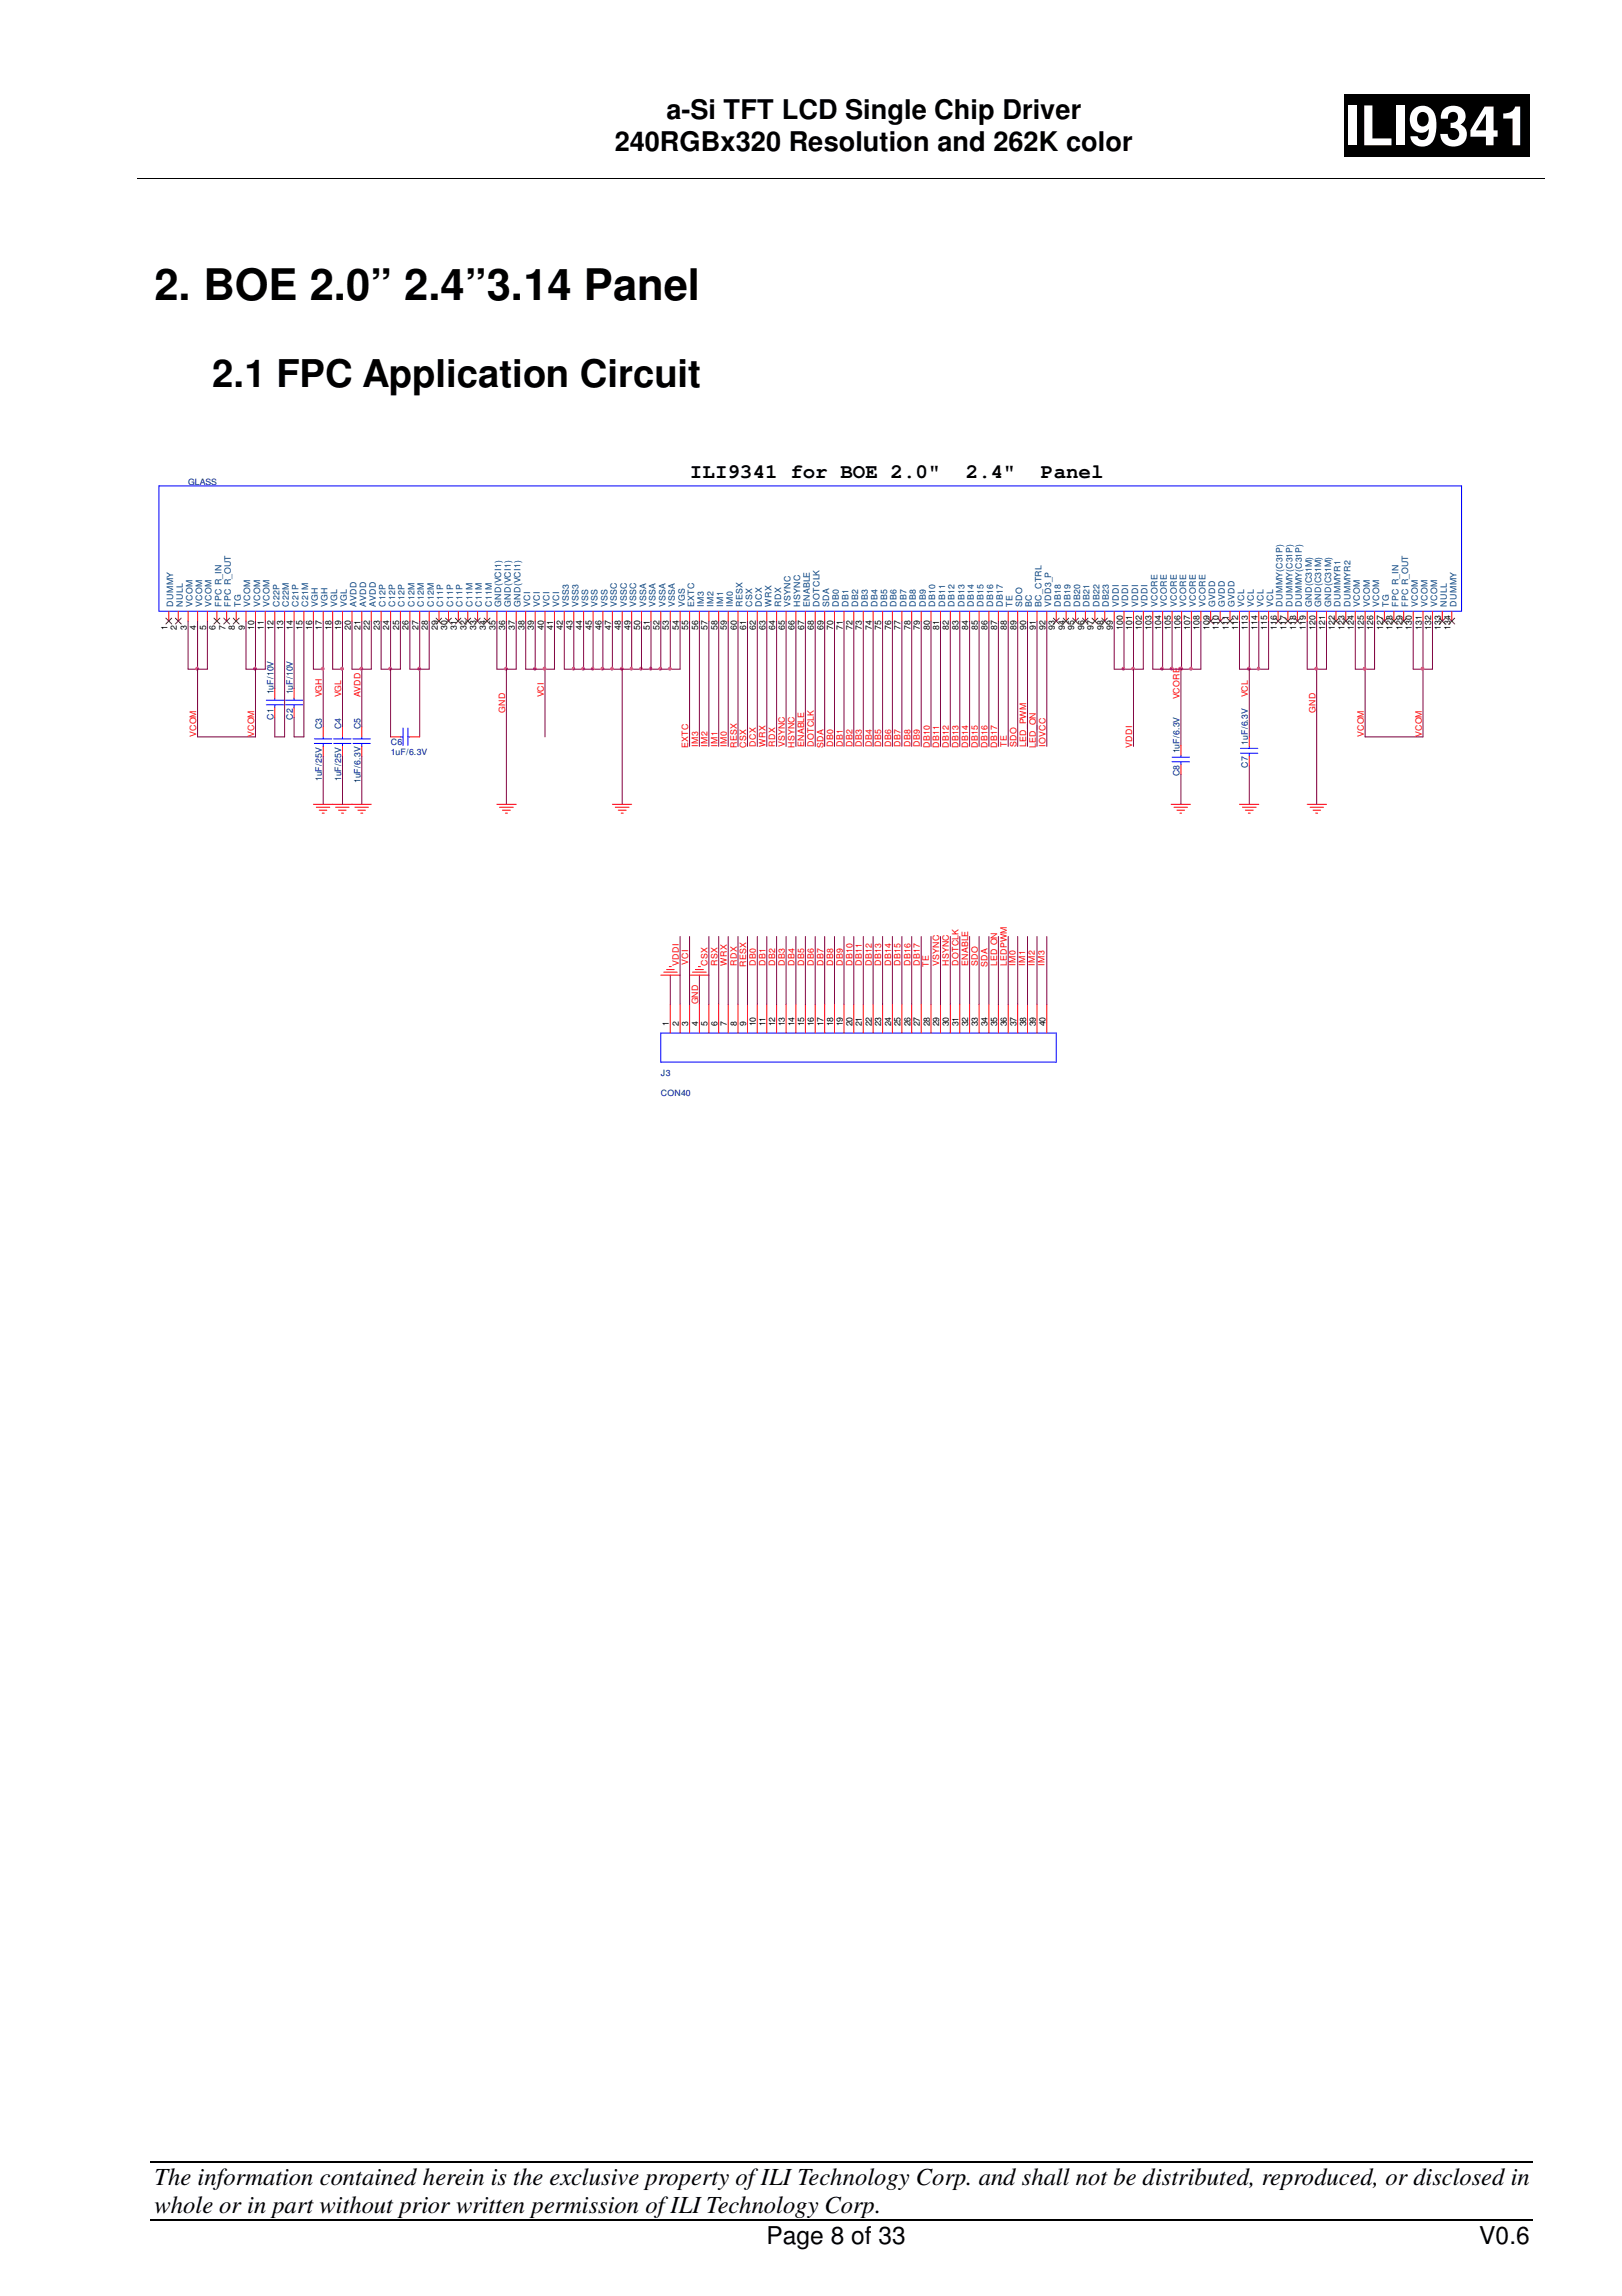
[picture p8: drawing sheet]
<svg xmlns="http://www.w3.org/2000/svg" width="210mm" height="297mm" viewBox="0 0 210 297" stroke-linecap="round" stroke-linejoin="round" font-family="sans-serif">
<defs><g id="words">
<text font-size="7.1" fill="#fff" x="174" y="18.8">ILI9341</text>
<text font-size="5.6" x="20" y="38.8">2. BOE 2.0” 2.4”3.14 Panel</text>
<text font-size="5" x="27.5" y="50">2.1 FPC Application Circuit</text>
<g font-size="3.5">
<text x="86.2" y="15.5">a-Si TFT LCD Single Chip Driver</text>
<text x="79.5" y="19.5">240RGBx320 Resolution and 262K color</text>
</g>
<g font-size="3.2">
<text x="20" y="282.7">The information contained herein is the exclusive property of ILI Technology Corp. and shall not be distributed, reproduced, or disclosed in</text>
<text x="20" y="286.3">whole or in part without prior written permission of ILI Technology Corp.</text>
<text x="99.2" y="290.3">Page 8 of 33</text>
<text x="191.4" y="290.3">V0.6</text>
</g>
<g font-size="2.6">
<text x="89.3" y="61.8">ILI9341 for BOE 2.0&quot;</text>
<text x="125" y="61.8">2.4&quot;</text>
<text x="134.7" y="61.8">Panel</text>
</g>
<g font-size="1.1" fill="#000080">
<text x="24.3" y="62.7">GLASS</text>
<text x="35.4" y="89.8" transform="rotate(-90 35.4 89.8)">1uF/10V</text>
<text x="37.9" y="89.8" transform="rotate(-90 37.9 89.8)">1uF/10V</text>
<text x="35.4" y="93.1" transform="rotate(-90 35.4 93.1)">C1</text>
<text x="37.9" y="93.1" transform="rotate(-90 37.9 93.1)">C2</text>
<text x="41.7" y="94.4" transform="rotate(-90 41.7 94.4)">C3</text>
<text x="44.2" y="94.4" transform="rotate(-90 44.2 94.4)">C4</text>
<text x="46.7" y="94.4" transform="rotate(-90 46.7 94.4)">C5</text>
<text x="41.7" y="101.1" transform="rotate(-90 41.7 101.1)">1uF/25V</text>
<text x="44.2" y="101.1" transform="rotate(-90 44.2 101.1)">1uF/25V</text>
<text x="46.7" y="101.3" transform="rotate(-90 46.7 101.3)">1uF/6.3V</text>
<text x="50.6" y="96.4">C6</text>
<text x="50.6" y="97.7">1uF/6.3V</text>
<text x="152.7" y="100.5" transform="rotate(-90 152.7 100.5)">C8</text>
<text x="152.7" y="97.5" transform="rotate(-90 152.7 97.5)">1uF/6.3V</text>
<text x="161.5" y="99.4" transform="rotate(-90 161.5 99.4)">C7</text>
<text x="161.5" y="96.4" transform="rotate(-90 161.5 96.4)">1uF/6.3V</text>
<text x="85.5" y="139.1">J3</text>
<text x="85.5" y="141.8">CON40</text>
</g>
<g font-size="1.1">
<text x="21.7" y="81.5" transform="rotate(-90 21.7 81.5)">1</text>
<text x="22.9" y="81.5" transform="rotate(-90 22.9 81.5)">2</text>
<text x="24.2" y="81.5" transform="rotate(-90 24.2 81.5)">3</text>
<text x="25.4" y="81.5" transform="rotate(-90 25.4 81.5)">4</text>
<text x="26.7" y="81.5" transform="rotate(-90 26.7 81.5)">5</text>
<text x="27.9" y="81.5" transform="rotate(-90 27.9 81.5)">6</text>
<text x="29.2" y="81.5" transform="rotate(-90 29.2 81.5)">7</text>
<text x="30.4" y="81.5" transform="rotate(-90 30.4 81.5)">8</text>
<text x="31.7" y="81.5" transform="rotate(-90 31.7 81.5)">9</text>
<text x="32.9" y="81.5" transform="rotate(-90 32.9 81.5)">10</text>
<text x="34.2" y="81.5" transform="rotate(-90 34.2 81.5)">11</text>
<text x="35.4" y="81.5" transform="rotate(-90 35.4 81.5)">12</text>
<text x="36.7" y="81.5" transform="rotate(-90 36.7 81.5)">13</text>
<text x="37.9" y="81.5" transform="rotate(-90 37.9 81.5)">14</text>
<text x="39.2" y="81.5" transform="rotate(-90 39.2 81.5)">15</text>
<text x="40.4" y="81.5" transform="rotate(-90 40.4 81.5)">16</text>
<text x="41.7" y="81.5" transform="rotate(-90 41.7 81.5)">17</text>
<text x="42.9" y="81.5" transform="rotate(-90 42.9 81.5)">18</text>
<text x="44.2" y="81.5" transform="rotate(-90 44.2 81.5)">19</text>
<text x="45.4" y="81.5" transform="rotate(-90 45.4 81.5)">20</text>
<text x="46.7" y="81.5" transform="rotate(-90 46.7 81.5)">21</text>
<text x="47.9" y="81.5" transform="rotate(-90 47.9 81.5)">22</text>
<text x="49.1" y="81.5" transform="rotate(-90 49.1 81.5)">23</text>
<text x="50.4" y="81.5" transform="rotate(-90 50.4 81.5)">24</text>
<text x="51.6" y="81.5" transform="rotate(-90 51.6 81.5)">25</text>
<text x="52.9" y="81.5" transform="rotate(-90 52.9 81.5)">26</text>
<text x="54.1" y="81.5" transform="rotate(-90 54.1 81.5)">27</text>
<text x="55.4" y="81.5" transform="rotate(-90 55.4 81.5)">28</text>
<text x="56.6" y="81.5" transform="rotate(-90 56.6 81.5)">29</text>
<text x="57.9" y="81.5" transform="rotate(-90 57.9 81.5)">30</text>
<text x="59.1" y="81.5" transform="rotate(-90 59.1 81.5)">31</text>
<text x="60.4" y="81.5" transform="rotate(-90 60.4 81.5)">32</text>
<text x="61.6" y="81.5" transform="rotate(-90 61.6 81.5)">33</text>
<text x="62.9" y="81.5" transform="rotate(-90 62.9 81.5)">34</text>
<text x="64.1" y="81.5" transform="rotate(-90 64.1 81.5)">35</text>
<text x="65.4" y="81.5" transform="rotate(-90 65.4 81.5)">36</text>
<text x="66.6" y="81.5" transform="rotate(-90 66.6 81.5)">37</text>
<text x="67.9" y="81.5" transform="rotate(-90 67.9 81.5)">38</text>
<text x="69.1" y="81.5" transform="rotate(-90 69.1 81.5)">39</text>
<text x="70.4" y="81.5" transform="rotate(-90 70.4 81.5)">40</text>
<text x="71.6" y="81.5" transform="rotate(-90 71.6 81.5)">41</text>
<text x="72.9" y="81.5" transform="rotate(-90 72.9 81.5)">42</text>
<text x="74.1" y="81.5" transform="rotate(-90 74.1 81.5)">43</text>
<text x="75.4" y="81.5" transform="rotate(-90 75.4 81.5)">44</text>
<text x="76.6" y="81.5" transform="rotate(-90 76.6 81.5)">45</text>
<text x="77.9" y="81.5" transform="rotate(-90 77.9 81.5)">46</text>
<text x="79.1" y="81.5" transform="rotate(-90 79.1 81.5)">47</text>
<text x="80.3" y="81.5" transform="rotate(-90 80.3 81.5)">48</text>
<text x="81.6" y="81.5" transform="rotate(-90 81.6 81.5)">49</text>
<text x="82.8" y="81.5" transform="rotate(-90 82.8 81.5)">50</text>
<text x="84.1" y="81.5" transform="rotate(-90 84.1 81.5)">51</text>
<text x="85.3" y="81.5" transform="rotate(-90 85.3 81.5)">52</text>
<text x="86.6" y="81.5" transform="rotate(-90 86.6 81.5)">53</text>
<text x="87.8" y="81.5" transform="rotate(-90 87.8 81.5)">54</text>
<text x="89.1" y="81.5" transform="rotate(-90 89.1 81.5)">55</text>
<text x="90.3" y="81.5" transform="rotate(-90 90.3 81.5)">56</text>
<text x="91.6" y="81.5" transform="rotate(-90 91.6 81.5)">57</text>
<text x="92.8" y="81.5" transform="rotate(-90 92.8 81.5)">58</text>
<text x="94.1" y="81.5" transform="rotate(-90 94.1 81.5)">59</text>
<text x="95.3" y="81.5" transform="rotate(-90 95.3 81.5)">60</text>
<text x="96.6" y="81.5" transform="rotate(-90 96.6 81.5)">61</text>
<text x="97.8" y="81.5" transform="rotate(-90 97.8 81.5)">62</text>
<text x="99.1" y="81.5" transform="rotate(-90 99.1 81.5)">63</text>
<text x="100.3" y="81.5" transform="rotate(-90 100.3 81.5)">64</text>
<text x="101.6" y="81.5" transform="rotate(-90 101.6 81.5)">65</text>
<text x="102.8" y="81.5" transform="rotate(-90 102.8 81.5)">66</text>
<text x="104.1" y="81.5" transform="rotate(-90 104.1 81.5)">67</text>
<text x="105.3" y="81.5" transform="rotate(-90 105.3 81.5)">68</text>
<text x="106.6" y="81.5" transform="rotate(-90 106.6 81.5)">69</text>
<text x="107.8" y="81.5" transform="rotate(-90 107.8 81.5)">70</text>
<text x="109.1" y="81.5" transform="rotate(-90 109.1 81.5)">71</text>
<text x="110.3" y="81.5" transform="rotate(-90 110.3 81.5)">72</text>
<text x="111.5" y="81.5" transform="rotate(-90 111.5 81.5)">73</text>
<text x="112.8" y="81.5" transform="rotate(-90 112.8 81.5)">74</text>
<text x="114" y="81.5" transform="rotate(-90 114 81.5)">75</text>
<text x="115.3" y="81.5" transform="rotate(-90 115.3 81.5)">76</text>
<text x="116.5" y="81.5" transform="rotate(-90 116.5 81.5)">77</text>
<text x="117.8" y="81.5" transform="rotate(-90 117.8 81.5)">78</text>
<text x="119" y="81.5" transform="rotate(-90 119 81.5)">79</text>
<text x="120.3" y="81.5" transform="rotate(-90 120.3 81.5)">80</text>
<text x="121.5" y="81.5" transform="rotate(-90 121.5 81.5)">81</text>
<text x="122.8" y="81.5" transform="rotate(-90 122.8 81.5)">82</text>
<text x="124" y="81.5" transform="rotate(-90 124 81.5)">83</text>
<text x="125.3" y="81.5" transform="rotate(-90 125.3 81.5)">84</text>
<text x="126.5" y="81.5" transform="rotate(-90 126.5 81.5)">85</text>
<text x="127.8" y="81.5" transform="rotate(-90 127.8 81.5)">86</text>
<text x="129" y="81.5" transform="rotate(-90 129 81.5)">87</text>
<text x="130.3" y="81.5" transform="rotate(-90 130.3 81.5)">88</text>
<text x="131.5" y="81.5" transform="rotate(-90 131.5 81.5)">89</text>
<text x="132.8" y="81.5" transform="rotate(-90 132.8 81.5)">90</text>
<text x="134" y="81.5" transform="rotate(-90 134 81.5)">91</text>
<text x="135.3" y="81.5" transform="rotate(-90 135.3 81.5)">92</text>
<text x="136.5" y="81.5" transform="rotate(-90 136.5 81.5)">93</text>
<text x="137.8" y="81.5" transform="rotate(-90 137.8 81.5)">94</text>
<text x="139" y="81.5" transform="rotate(-90 139 81.5)">95</text>
<text x="140.3" y="81.5" transform="rotate(-90 140.3 81.5)">96</text>
<text x="141.5" y="81.5" transform="rotate(-90 141.5 81.5)">97</text>
<text x="142.8" y="81.5" transform="rotate(-90 142.8 81.5)">98</text>
<text x="144" y="81.5" transform="rotate(-90 144 81.5)">99</text>
<text x="145.3" y="81.5" transform="rotate(-90 145.3 81.5)">100</text>
<text x="146.5" y="81.5" transform="rotate(-90 146.5 81.5)">101</text>
<text x="147.8" y="81.5" transform="rotate(-90 147.8 81.5)">102</text>
<text x="149" y="81.5" transform="rotate(-90 149 81.5)">103</text>
<text x="150.3" y="81.5" transform="rotate(-90 150.3 81.5)">104</text>
<text x="151.5" y="81.5" transform="rotate(-90 151.5 81.5)">105</text>
<text x="152.8" y="81.5" transform="rotate(-90 152.8 81.5)">106</text>
<text x="154" y="81.5" transform="rotate(-90 154 81.5)">107</text>
<text x="155.2" y="81.5" transform="rotate(-90 155.2 81.5)">108</text>
<text x="156.5" y="81.5" transform="rotate(-90 156.5 81.5)">109</text>
<text x="157.7" y="81.5" transform="rotate(-90 157.7 81.5)">110</text>
<text x="159" y="81.5" transform="rotate(-90 159 81.5)">111</text>
<text x="160.2" y="81.5" transform="rotate(-90 160.2 81.5)">112</text>
<text x="161.5" y="81.5" transform="rotate(-90 161.5 81.5)">113</text>
<text x="162.7" y="81.5" transform="rotate(-90 162.7 81.5)">114</text>
<text x="164" y="81.5" transform="rotate(-90 164 81.5)">115</text>
<text x="165.2" y="81.5" transform="rotate(-90 165.2 81.5)">116</text>
<text x="166.5" y="81.5" transform="rotate(-90 166.5 81.5)">117</text>
<text x="167.7" y="81.5" transform="rotate(-90 167.7 81.5)">118</text>
<text x="169" y="81.5" transform="rotate(-90 169 81.5)">119</text>
<text x="170.2" y="81.5" transform="rotate(-90 170.2 81.5)">120</text>
<text x="171.5" y="81.5" transform="rotate(-90 171.5 81.5)">121</text>
<text x="172.7" y="81.5" transform="rotate(-90 172.7 81.5)">122</text>
<text x="174" y="81.5" transform="rotate(-90 174 81.5)">123</text>
<text x="175.2" y="81.5" transform="rotate(-90 175.2 81.5)">124</text>
<text x="176.5" y="81.5" transform="rotate(-90 176.5 81.5)">125</text>
<text x="177.7" y="81.5" transform="rotate(-90 177.7 81.5)">126</text>
<text x="179" y="81.5" transform="rotate(-90 179 81.5)">127</text>
<text x="180.2" y="81.5" transform="rotate(-90 180.2 81.5)">128</text>
<text x="181.5" y="81.5" transform="rotate(-90 181.5 81.5)">129</text>
<text x="182.7" y="81.5" transform="rotate(-90 182.7 81.5)">130</text>
<text x="184" y="81.5" transform="rotate(-90 184 81.5)">131</text>
<text x="185.2" y="81.5" transform="rotate(-90 185.2 81.5)">132</text>
<text x="186.5" y="81.5" transform="rotate(-90 186.5 81.5)">133</text>
<text x="187.7" y="81.5" transform="rotate(-90 187.7 81.5)">134</text>
<text x="86.6" y="132.8" transform="rotate(-90 86.6 132.8)">1</text>
<text x="87.8" y="132.8" transform="rotate(-90 87.8 132.8)">2</text>
<text x="89.1" y="132.8" transform="rotate(-90 89.1 132.8)">3</text>
<text x="90.3" y="132.8" transform="rotate(-90 90.3 132.8)">4</text>
<text x="91.6" y="132.8" transform="rotate(-90 91.6 132.8)">5</text>
<text x="92.8" y="132.8" transform="rotate(-90 92.8 132.8)">6</text>
<text x="94.1" y="132.8" transform="rotate(-90 94.1 132.8)">7</text>
<text x="95.3" y="132.8" transform="rotate(-90 95.3 132.8)">8</text>
<text x="96.6" y="132.8" transform="rotate(-90 96.6 132.8)">9</text>
<text x="97.8" y="132.8" transform="rotate(-90 97.8 132.8)">10</text>
<text x="99.1" y="132.8" transform="rotate(-90 99.1 132.8)">11</text>
<text x="100.3" y="132.8" transform="rotate(-90 100.3 132.8)">12</text>
<text x="101.6" y="132.8" transform="rotate(-90 101.6 132.8)">13</text>
<text x="102.8" y="132.8" transform="rotate(-90 102.8 132.8)">14</text>
<text x="104.1" y="132.8" transform="rotate(-90 104.1 132.8)">15</text>
<text x="105.3" y="132.8" transform="rotate(-90 105.3 132.8)">16</text>
<text x="106.6" y="132.8" transform="rotate(-90 106.6 132.8)">17</text>
<text x="107.8" y="132.8" transform="rotate(-90 107.8 132.8)">18</text>
<text x="109.1" y="132.8" transform="rotate(-90 109.1 132.8)">19</text>
<text x="110.3" y="132.8" transform="rotate(-90 110.3 132.8)">20</text>
<text x="111.5" y="132.8" transform="rotate(-90 111.5 132.8)">21</text>
<text x="112.8" y="132.8" transform="rotate(-90 112.8 132.8)">22</text>
<text x="114" y="132.8" transform="rotate(-90 114 132.8)">23</text>
<text x="115.3" y="132.8" transform="rotate(-90 115.3 132.8)">24</text>
<text x="116.5" y="132.8" transform="rotate(-90 116.5 132.8)">25</text>
<text x="117.8" y="132.8" transform="rotate(-90 117.8 132.8)">26</text>
<text x="119" y="132.8" transform="rotate(-90 119 132.8)">27</text>
<text x="120.3" y="132.8" transform="rotate(-90 120.3 132.8)">28</text>
<text x="121.5" y="132.8" transform="rotate(-90 121.5 132.8)">29</text>
<text x="122.8" y="132.8" transform="rotate(-90 122.8 132.8)">30</text>
<text x="124" y="132.8" transform="rotate(-90 124 132.8)">31</text>
<text x="125.3" y="132.8" transform="rotate(-90 125.3 132.8)">32</text>
<text x="126.5" y="132.8" transform="rotate(-90 126.5 132.8)">33</text>
<text x="127.8" y="132.8" transform="rotate(-90 127.8 132.8)">34</text>
<text x="129" y="132.8" transform="rotate(-90 129 132.8)">35</text>
<text x="130.3" y="132.8" transform="rotate(-90 130.3 132.8)">36</text>
<text x="131.5" y="132.8" transform="rotate(-90 131.5 132.8)">37</text>
<text x="132.8" y="132.8" transform="rotate(-90 132.8 132.8)">38</text>
<text x="134" y="132.8" transform="rotate(-90 134 132.8)">39</text>
<text x="135.3" y="132.8" transform="rotate(-90 135.3 132.8)">40</text>
</g>
<g font-size="1.1" fill="#004080">
<text x="22.4" y="78.5" transform="rotate(-90 22.4 78.5)">DUMMY</text>
<text x="23.7" y="78.5" transform="rotate(-90 23.7 78.5)">NULL</text>
<text x="24.9" y="78.5" transform="rotate(-90 24.9 78.5)">VCOM</text>
<text x="26.2" y="78.5" transform="rotate(-90 26.2 78.5)">VCOM</text>
<text x="27.4" y="78.5" transform="rotate(-90 27.4 78.5)">VCOM</text>
<text x="28.7" y="78.5" transform="rotate(-90 28.7 78.5)">FPC R_IN</text>
<text x="29.9" y="78.5" transform="rotate(-90 29.9 78.5)">FPC R_OUT</text>
<text x="31.2" y="78.5" transform="rotate(-90 31.2 78.5)">TG</text>
<text x="32.4" y="78.5" transform="rotate(-90 32.4 78.5)">VCOM</text>
<text x="33.7" y="78.5" transform="rotate(-90 33.7 78.5)">VCOM</text>
<text x="34.9" y="78.5" transform="rotate(-90 34.9 78.5)">VCOM</text>
<text x="36.2" y="78.5" transform="rotate(-90 36.2 78.5)">C22P</text>
<text x="37.4" y="78.5" transform="rotate(-90 37.4 78.5)">C22M</text>
<text x="38.7" y="78.5" transform="rotate(-90 38.7 78.5)">C21P</text>
<text x="39.9" y="78.5" transform="rotate(-90 39.9 78.5)">C21M</text>
<text x="41.1" y="78.5" transform="rotate(-90 41.1 78.5)">VGH</text>
<text x="42.4" y="78.5" transform="rotate(-90 42.4 78.5)">VGH</text>
<text x="43.6" y="78.5" transform="rotate(-90 43.6 78.5)">VGL</text>
<text x="44.9" y="78.5" transform="rotate(-90 44.9 78.5)">VGL</text>
<text x="46.1" y="78.5" transform="rotate(-90 46.1 78.5)">AVDD</text>
<text x="47.4" y="78.5" transform="rotate(-90 47.4 78.5)">AVDD</text>
<text x="48.6" y="78.5" transform="rotate(-90 48.6 78.5)">AVDD</text>
<text x="49.9" y="78.5" transform="rotate(-90 49.9 78.5)">C12P</text>
<text x="51.1" y="78.5" transform="rotate(-90 51.1 78.5)">C12P</text>
<text x="52.4" y="78.5" transform="rotate(-90 52.4 78.5)">C12P</text>
<text x="53.6" y="78.5" transform="rotate(-90 53.6 78.5)">C12M</text>
<text x="54.9" y="78.5" transform="rotate(-90 54.9 78.5)">C12M</text>
<text x="56.1" y="78.5" transform="rotate(-90 56.1 78.5)">C12M</text>
<text x="57.4" y="78.5" transform="rotate(-90 57.4 78.5)">C11P</text>
<text x="58.6" y="78.5" transform="rotate(-90 58.6 78.5)">C11P</text>
<text x="59.9" y="78.5" transform="rotate(-90 59.9 78.5)">C11P</text>
<text x="61.1" y="78.5" transform="rotate(-90 61.1 78.5)">C11M</text>
<text x="62.4" y="78.5" transform="rotate(-90 62.4 78.5)">C11M</text>
<text x="63.6" y="78.5" transform="rotate(-90 63.6 78.5)">C11M</text>
<text x="64.9" y="78.5" transform="rotate(-90 64.9 78.5)">GND(VCI1)</text>
<text x="66.1" y="78.5" transform="rotate(-90 66.1 78.5)">GND(VCI1)</text>
<text x="67.4" y="78.5" transform="rotate(-90 67.4 78.5)">GND(VCI1)</text>
<text x="68.6" y="78.5" transform="rotate(-90 68.6 78.5)">VCI</text>
<text x="69.8" y="78.5" transform="rotate(-90 69.8 78.5)">VCI</text>
<text x="71.1" y="78.5" transform="rotate(-90 71.1 78.5)">VCI</text>
<text x="72.3" y="78.5" transform="rotate(-90 72.3 78.5)">VCI</text>
<text x="73.6" y="78.5" transform="rotate(-90 73.6 78.5)">VSS3</text>
<text x="74.8" y="78.5" transform="rotate(-90 74.8 78.5)">VSS3</text>
<text x="76.1" y="78.5" transform="rotate(-90 76.1 78.5)">VSS</text>
<text x="77.3" y="78.5" transform="rotate(-90 77.3 78.5)">VSS</text>
<text x="78.6" y="78.5" transform="rotate(-90 78.6 78.5)">VSS</text>
<text x="79.8" y="78.5" transform="rotate(-90 79.8 78.5)">VSSC</text>
<text x="81.1" y="78.5" transform="rotate(-90 81.1 78.5)">VSSC</text>
<text x="82.3" y="78.5" transform="rotate(-90 82.3 78.5)">VSSC</text>
<text x="83.6" y="78.5" transform="rotate(-90 83.6 78.5)">VSSA</text>
<text x="84.8" y="78.5" transform="rotate(-90 84.8 78.5)">VSSA</text>
<text x="86.1" y="78.5" transform="rotate(-90 86.1 78.5)">VSSA</text>
<text x="87.3" y="78.5" transform="rotate(-90 87.3 78.5)">VSSA</text>
<text x="88.6" y="78.5" transform="rotate(-90 88.6 78.5)">VGS</text>
<text x="89.8" y="78.5" transform="rotate(-90 89.8 78.5)">EXTC</text>
<text x="91.1" y="78.5" transform="rotate(-90 91.1 78.5)">IM3</text>
<text x="92.3" y="78.5" transform="rotate(-90 92.3 78.5)">IM2</text>
<text x="93.6" y="78.5" transform="rotate(-90 93.6 78.5)">IM1</text>
<text x="94.8" y="78.5" transform="rotate(-90 94.8 78.5)">IM0</text>
<text x="96.1" y="78.5" transform="rotate(-90 96.1 78.5)">RESX</text>
<text x="97.3" y="78.5" transform="rotate(-90 97.3 78.5)">CSX</text>
<text x="98.6" y="78.5" transform="rotate(-90 98.6 78.5)">DCX</text>
<text x="99.8" y="78.5" transform="rotate(-90 99.8 78.5)">WRX</text>
<text x="101.1" y="78.5" transform="rotate(-90 101.1 78.5)">RDX</text>
<text x="102.3" y="78.5" transform="rotate(-90 102.3 78.5)">VSYNC</text>
<text x="103.5" y="78.5" transform="rotate(-90 103.5 78.5)">HSYNC</text>
<text x="104.8" y="78.5" transform="rotate(-90 104.8 78.5)">ENABLE</text>
<text x="106" y="78.5" transform="rotate(-90 106 78.5)">DOTCLK</text>
<text x="107.3" y="78.5" transform="rotate(-90 107.3 78.5)">SDA</text>
<text x="108.5" y="78.5" transform="rotate(-90 108.5 78.5)">DB0</text>
<text x="109.8" y="78.5" transform="rotate(-90 109.8 78.5)">DB1</text>
<text x="111" y="78.5" transform="rotate(-90 111 78.5)">DB2</text>
<text x="112.3" y="78.5" transform="rotate(-90 112.3 78.5)">DB3</text>
<text x="113.5" y="78.5" transform="rotate(-90 113.5 78.5)">DB4</text>
<text x="114.8" y="78.5" transform="rotate(-90 114.8 78.5)">DB5</text>
<text x="116" y="78.5" transform="rotate(-90 116 78.5)">DB6</text>
<text x="117.3" y="78.5" transform="rotate(-90 117.3 78.5)">DB7</text>
<text x="118.5" y="78.5" transform="rotate(-90 118.5 78.5)">DB8</text>
<text x="119.8" y="78.5" transform="rotate(-90 119.8 78.5)">DB9</text>
<text x="121" y="78.5" transform="rotate(-90 121 78.5)">DB10</text>
<text x="122.3" y="78.5" transform="rotate(-90 122.3 78.5)">DB11</text>
<text x="123.5" y="78.5" transform="rotate(-90 123.5 78.5)">DB12</text>
<text x="124.8" y="78.5" transform="rotate(-90 124.8 78.5)">DB13</text>
<text x="126" y="78.5" transform="rotate(-90 126 78.5)">DB14</text>
<text x="127.3" y="78.5" transform="rotate(-90 127.3 78.5)">DB15</text>
<text x="128.5" y="78.5" transform="rotate(-90 128.5 78.5)">DB16</text>
<text x="129.8" y="78.5" transform="rotate(-90 129.8 78.5)">DB17</text>
<text x="131" y="78.5" transform="rotate(-90 131 78.5)">TE</text>
<text x="132.3" y="78.5" transform="rotate(-90 132.3 78.5)">SDO</text>
<text x="133.5" y="78.5" transform="rotate(-90 133.5 78.5)">BC</text>
<text x="134.8" y="78.5" transform="rotate(-90 134.8 78.5)">BC_CTRL</text>
<text x="136" y="78.5" transform="rotate(-90 136 78.5)">VDD3_P</text>
<text x="137.3" y="78.5" transform="rotate(-90 137.3 78.5)">DB18</text>
<text x="138.5" y="78.5" transform="rotate(-90 138.5 78.5)">DB19</text>
<text x="139.8" y="78.5" transform="rotate(-90 139.8 78.5)">DB20</text>
<text x="141" y="78.5" transform="rotate(-90 141 78.5)">DB21</text>
<text x="142.3" y="78.5" transform="rotate(-90 142.3 78.5)">DB22</text>
<text x="143.5" y="78.5" transform="rotate(-90 143.5 78.5)">DB23</text>
<text x="144.8" y="78.5" transform="rotate(-90 144.8 78.5)">VDDI</text>
<text x="146" y="78.5" transform="rotate(-90 146 78.5)">VDDI</text>
<text x="147.3" y="78.5" transform="rotate(-90 147.3 78.5)">VDDI</text>
<text x="148.5" y="78.5" transform="rotate(-90 148.5 78.5)">VDDI</text>
<text x="149.8" y="78.5" transform="rotate(-90 149.8 78.5)">VCORE</text>
<text x="151" y="78.5" transform="rotate(-90 151 78.5)">VCORE</text>
<text x="152.3" y="78.5" transform="rotate(-90 152.3 78.5)">VCORE</text>
<text x="153.5" y="78.5" transform="rotate(-90 153.5 78.5)">VCORE</text>
<text x="154.8" y="78.5" transform="rotate(-90 154.8 78.5)">VCORE</text>
<text x="156" y="78.5" transform="rotate(-90 156 78.5)">VCORE</text>
<text x="157.3" y="78.5" transform="rotate(-90 157.3 78.5)">GVDD</text>
<text x="158.5" y="78.5" transform="rotate(-90 158.5 78.5)">GVDD</text>
<text x="159.8" y="78.5" transform="rotate(-90 159.8 78.5)">GVDD</text>
<text x="161" y="78.5" transform="rotate(-90 161 78.5)">VCL</text>
<text x="162.3" y="78.5" transform="rotate(-90 162.3 78.5)">VCL</text>
<text x="163.5" y="78.5" transform="rotate(-90 163.5 78.5)">VCL</text>
<text x="164.8" y="78.5" transform="rotate(-90 164.8 78.5)">VCL</text>
<text x="166" y="78.5" transform="rotate(-90 166 78.5)">DUMMY(C31P)</text>
<text x="167.3" y="78.5" transform="rotate(-90 167.3 78.5)">DUMMY(C31P)</text>
<text x="168.5" y="78.5" transform="rotate(-90 168.5 78.5)">DUMMY(C31P)</text>
<text x="169.8" y="78.5" transform="rotate(-90 169.8 78.5)">GND(C31M)</text>
<text x="171" y="78.5" transform="rotate(-90 171 78.5)">GND(C31M)</text>
<text x="172.3" y="78.5" transform="rotate(-90 172.3 78.5)">GND(C31M)</text>
<text x="173.5" y="78.5" transform="rotate(-90 173.5 78.5)">DUMMYR1</text>
<text x="174.8" y="78.5" transform="rotate(-90 174.8 78.5)">DUMMYR2</text>
<text x="176" y="78.5" transform="rotate(-90 176 78.5)">VCOM</text>
<text x="177.2" y="78.5" transform="rotate(-90 177.2 78.5)">VCOM</text>
<text x="178.5" y="78.5" transform="rotate(-90 178.5 78.5)">VCOM</text>
<text x="179.7" y="78.5" transform="rotate(-90 179.7 78.5)">TG</text>
<text x="181" y="78.5" transform="rotate(-90 181 78.5)">FPC R_IN</text>
<text x="182.2" y="78.5" transform="rotate(-90 182.2 78.5)">FPC R_OUT</text>
<text x="183.5" y="78.5" transform="rotate(-90 183.5 78.5)">VCOM</text>
<text x="184.7" y="78.5" transform="rotate(-90 184.7 78.5)">VCOM</text>
<text x="186" y="78.5" transform="rotate(-90 186 78.5)">VCOM</text>
<text x="187.2" y="78.5" transform="rotate(-90 187.2 78.5)">NULL</text>
<text x="188.5" y="78.5" transform="rotate(-90 188.5 78.5)">DUMMY</text>
</g>
<g font-size="1.1" fill="#f00">
<text x="25.4" y="95.3" transform="rotate(-90 25.4 95.3)">VCOM</text>
<text x="32.9" y="95.3" transform="rotate(-90 32.9 95.3)">VCOM</text>
<text x="41.7" y="90.2" transform="rotate(-90 41.7 90.2)">VGH</text>
<text x="44.2" y="90.2" transform="rotate(-90 44.2 90.2)">VGL</text>
<text x="46.7" y="90.2" transform="rotate(-90 46.7 90.2)">AVDD</text>
<text x="65.4" y="92.2" transform="rotate(-90 65.4 92.2)">GND</text>
<text x="70.4" y="90.2" transform="rotate(-90 70.4 90.2)">VCI</text>
<text x="152.7" y="90.5" transform="rotate(-90 152.7 90.5)">VCORE</text>
<text x="161.5" y="90.2" transform="rotate(-90 161.5 90.2)">VCL</text>
<text x="170.2" y="92.2" transform="rotate(-90 170.2 92.2)">GND</text>
<text x="176.5" y="95.3" transform="rotate(-90 176.5 95.3)">VCOM</text>
<text x="184" y="95.3" transform="rotate(-90 184 95.3)">VCOM</text>
<text x="89.1" y="96.7" transform="rotate(-90 89.1 96.7)">EXTC</text>
<text x="90.3" y="96.6" transform="rotate(-90 90.3 96.6)">IM3</text>
<text x="91.6" y="96.6" transform="rotate(-90 91.6 96.6)">IM2</text>
<text x="92.8" y="96.6" transform="rotate(-90 92.8 96.6)">IM1</text>
<text x="94.1" y="96.6" transform="rotate(-90 94.1 96.6)">IM0</text>
<text x="95.3" y="96.7" transform="rotate(-90 95.3 96.7)">RESX</text>
<text x="96.6" y="96.7" transform="rotate(-90 96.6 96.7)">CSX</text>
<text x="97.8" y="96.6" transform="rotate(-90 97.8 96.6)">DCX</text>
<text x="99.1" y="96.6" transform="rotate(-90 99.1 96.6)">WRX</text>
<text x="100.3" y="96.6" transform="rotate(-90 100.3 96.6)">RDX</text>
<text x="101.6" y="96.6" transform="rotate(-90 101.6 96.6)">VSYNC</text>
<text x="102.8" y="96.7" transform="rotate(-90 102.8 96.7)">HSYNC</text>
<text x="104.1" y="96.6" transform="rotate(-90 104.1 96.6)">ENABLE</text>
<text x="105.3" y="96.6" transform="rotate(-90 105.3 96.6)">DOTCLK</text>
<text x="106.6" y="96.7" transform="rotate(-90 106.6 96.7)">SDA</text>
<text x="107.8" y="96.6" transform="rotate(-90 107.8 96.6)">DB0</text>
<text x="109.1" y="96.6" transform="rotate(-90 109.1 96.6)">DB1</text>
<text x="110.3" y="96.6" transform="rotate(-90 110.3 96.6)">DB2</text>
<text x="111.5" y="96.6" transform="rotate(-90 111.5 96.6)">DB3</text>
<text x="112.8" y="96.6" transform="rotate(-90 112.8 96.6)">DB4</text>
<text x="114" y="96.6" transform="rotate(-90 114 96.6)">DB5</text>
<text x="115.3" y="96.6" transform="rotate(-90 115.3 96.6)">DB6</text>
<text x="116.5" y="96.6" transform="rotate(-90 116.5 96.6)">DB7</text>
<text x="117.8" y="96.6" transform="rotate(-90 117.8 96.6)">DB8</text>
<text x="119" y="96.6" transform="rotate(-90 119 96.6)">DB9</text>
<text x="120.3" y="96.7" transform="rotate(-90 120.3 96.7)">DB10</text>
<text x="121.5" y="96.7" transform="rotate(-90 121.5 96.7)">DB11</text>
<text x="122.8" y="96.7" transform="rotate(-90 122.8 96.7)">DB12</text>
<text x="124" y="96.7" transform="rotate(-90 124 96.7)">DB13</text>
<text x="125.3" y="96.7" transform="rotate(-90 125.3 96.7)">DB14</text>
<text x="126.5" y="96.7" transform="rotate(-90 126.5 96.7)">DB15</text>
<text x="127.8" y="96.7" transform="rotate(-90 127.8 96.7)">DB16</text>
<text x="129" y="96.7" transform="rotate(-90 129 96.7)">DB17</text>
<text x="130.3" y="96.6" transform="rotate(-90 130.3 96.6)">TE</text>
<text x="131.5" y="96.6" transform="rotate(-90 131.5 96.6)">SDO</text>
<text x="132.8" y="96.6" transform="rotate(-90 132.8 96.6)">LED_PWM</text>
<text x="134" y="96.7" transform="rotate(-90 134 96.7)">LED_ON</text>
<text x="135.3" y="96.6" transform="rotate(-90 135.3 96.6)">IOVCC</text>
<text x="146.5" y="96.7" transform="rotate(-90 146.5 96.7)">VDDI</text>
<text x="87.8" y="124.9" transform="rotate(-90 87.8 124.9)">VDDI</text>
<text x="89.1" y="124.8" transform="rotate(-90 89.1 124.8)">VCI</text>
<text x="91.6" y="124.9" transform="rotate(-90 91.6 124.9)">CSX</text>
<text x="92.8" y="124.9" transform="rotate(-90 92.8 124.9)">RSX</text>
<text x="94.1" y="124.9" transform="rotate(-90 94.1 124.9)">WRX</text>
<text x="95.3" y="124.9" transform="rotate(-90 95.3 124.9)">RDX</text>
<text x="96.6" y="125.1" transform="rotate(-90 96.6 125.1)">RESX</text>
<text x="97.8" y="124.9" transform="rotate(-90 97.8 124.9)">DB0</text>
<text x="99.1" y="124.9" transform="rotate(-90 99.1 124.9)">DB1</text>
<text x="100.3" y="124.9" transform="rotate(-90 100.3 124.9)">DB2</text>
<text x="101.6" y="124.9" transform="rotate(-90 101.6 124.9)">DB3</text>
<text x="102.8" y="124.9" transform="rotate(-90 102.8 124.9)">DB4</text>
<text x="104.1" y="124.9" transform="rotate(-90 104.1 124.9)">DB5</text>
<text x="105.3" y="124.9" transform="rotate(-90 105.3 124.9)">DB6</text>
<text x="106.6" y="124.9" transform="rotate(-90 106.6 124.9)">DB7</text>
<text x="107.8" y="124.9" transform="rotate(-90 107.8 124.9)">DB8</text>
<text x="109.1" y="124.9" transform="rotate(-90 109.1 124.9)">DB9</text>
<text x="110.3" y="124.9" transform="rotate(-90 110.3 124.9)">DB10</text>
<text x="111.5" y="124.9" transform="rotate(-90 111.5 124.9)">DB11</text>
<text x="112.8" y="124.9" transform="rotate(-90 112.8 124.9)">DB12</text>
<text x="114" y="124.9" transform="rotate(-90 114 124.9)">DB13</text>
<text x="115.3" y="124.9" transform="rotate(-90 115.3 124.9)">DB14</text>
<text x="116.5" y="124.9" transform="rotate(-90 116.5 124.9)">DB15</text>
<text x="117.8" y="124.9" transform="rotate(-90 117.8 124.9)">DB16</text>
<text x="119" y="124.9" transform="rotate(-90 119 124.9)">DB17</text>
<text x="120.2" y="125.1" transform="rotate(-90 120.2 125.1)">TE</text>
<text x="121.5" y="124.9" transform="rotate(-90 121.5 124.9)">VSYNC</text>
<text x="122.8" y="124.9" transform="rotate(-90 122.8 124.9)">HSYNC</text>
<text x="124" y="124.9" transform="rotate(-90 124 124.9)">DOTCLK</text>
<text x="125.3" y="124.9" transform="rotate(-90 125.3 124.9)">ENABLE</text>
<text x="126.5" y="124.9" transform="rotate(-90 126.5 124.9)">SDO</text>
<text x="127.8" y="125.1" transform="rotate(-90 127.8 125.1)">SDA</text>
<text x="129" y="124.9" transform="rotate(-90 129 124.9)">LED ON</text>
<text x="130.3" y="124.9" transform="rotate(-90 130.3 124.9)">LEDPWM</text>
<text x="131.4" y="124.9" transform="rotate(-90 131.4 124.9)">IM0</text>
<text x="132.7" y="124.9" transform="rotate(-90 132.7 124.9)">IM1</text>
<text x="133.9" y="124.9" transform="rotate(-90 133.9 124.9)">IM2</text>
<text x="135.2" y="124.9" transform="rotate(-90 135.2 124.9)">IM3</text>
<text x="90.3" y="129.9" transform="rotate(-90 90.3 129.9)">GND</text>
</g>
</g></defs>
<path d="M63 23.1l.1 .1zM162.6 23.1l.1 .1zM174 12.2h24v8.2h-24zM78.3 287.1h.2v.2h-.2zM137.8 287.1h.2v.2h-.2z" fill="#000"/>
<path d="M17.8 23.2h182.1" fill="none" stroke="#000" stroke-width=".13"/>
<path d="M19.5 279.7h178.9M19.5 287.2h58.8M78.5 287.2h59.3M138 287.2h60.4" fill="none" stroke="#000" stroke-width=".17"/>
<path d="M31.8 80.3v6.3M41.8 97.8v6.3M116.7 80.3v16.3M161.7 80.3v6.3M177.9 80.3v6.3" fill="none" stroke="#800040" stroke-width=".13"/>
<path d="M161.5 86.4h.2v.2h-.2z" fill-rule="evenodd" fill="#f0f"/>
<path d="M161.5 86.4h.2v.2h-.2z" fill="none" stroke="#f0f" stroke-width=".13"/>
<path d="M25.6 95.3h7.5M40.6 86.6h1.2M49.3 86.6h1.2M74.3 80.3v6.3h-1.3M85.5 80.3v6.3M105.5 80.3v16.3M108 80.3v16.3M160.4 86.6h1.3v8.7M169.2 80.3v6.3M182.9 86.6h1.3M185.4 80.3v6.3M119.2 121.2v8.7" fill="none" stroke="#800040" stroke-width=".13"/>
<path d="M74.1 86.4h.2v.2h-.2z" fill-rule="evenodd" fill="#f0f"/>
<path d="M74.1 86.4h.2v.2h-.2z" fill="none" stroke="#f0f" stroke-width=".13"/>
<g fill="none" stroke="#800040" stroke-width=".13">
<path d="M24.3 86.6h1.3M33.1 80.3v6.3M34.3 80.3v6.3M35.6 92.8v2.5M43.1 86.6h1.2M48 80.3v6.3M54.3 86.6v8.7M76.8 86.6h1.2M119.2 80.3v16.3M123 80.3v16.3M131.7 80.3v16.3M160.4 80.3v6.3"/>
<path d="M106.7 121.2v8.7M108 121.2v8.7M125.5 121.2v8.7"/>
</g>
<path d="M40.6 104.1h2.5M40.9 104.4h1.8M41.3 104.8h1M41.7 105.2h.3" fill="none" stroke="#f00" stroke-width=".13"/>
<path d="M32.9 86.4h.2v.2h-.2z" fill-rule="evenodd" fill="#f0f"/>
<path d="M32.9 86.4h.2v.2h-.2z" fill="none" stroke="#f0f" stroke-width=".13"/>
<path d="M45.6 80.3v6.3M152.8 86.6v9.8M124.2 121.2v8.7" fill="none" stroke="#800040" stroke-width=".13"/>
<path d="M152.6 86.4h.3v.2h-.3z" fill-rule="evenodd" fill="#f0f"/>
<path d="M152.6 86.4h.3v.2h-.3z" fill="none" stroke="#f0f" stroke-width=".13"/>
<path d="M76.8 80.3v6.3" fill="none" stroke="#800040" stroke-width=".13"/>
<path d="M76.6 86.4h.2v.2h-.2z" fill-rule="evenodd" fill="#f0f"/>
<path d="M76.6 86.4h.2v.2h-.2z" fill="none" stroke="#f0f" stroke-width=".13"/>
<path d="M98 80.3v16.3M121.7 80.3v16.3M145.5 86.6h1.2M150.5 80.3v6.3M176.7 95.3h7.5M115.5 121.2v8.7" fill="none" stroke="#800040" stroke-width=".13"/>
<path d="M150.3 86.4h.2v.2h-.2z" fill-rule="evenodd" fill="#f0f"/>
<path d="M150.3 86.4h.2v.2h-.2z" fill="none" stroke="#f0f" stroke-width=".13"/>
<path d="M145.5 80.3v6.3M171.7 80.3v6.3" fill="none" stroke="#800040" stroke-width=".13"/>
<path d="M145.3 86.4h.2v.2h-.2z" fill-rule="evenodd" fill="#f0f"/>
<path d="M145.3 86.4h.2v.2h-.2z" fill="none" stroke="#f0f" stroke-width=".13"/>
<path d="M35.6 95.3h1.2M66.8 80.3v6.3M80.5 80.3v6.3M113 80.3v16.3M161.7 86.6h1.2M90.5 126.2v3.7M93 121.2v8.7" fill="none" stroke="#800040" stroke-width=".13"/>
<path d="M169.2 104.1h2.5M169.5 104.4h1.8M169.9 104.8h1M170.3 105.2h.2" fill="none" stroke="#f00" stroke-width=".13"/>
<path d="M80.3 86.4h.3v.2h-.3z" fill-rule="evenodd" fill="#f0f"/>
<path d="M80.3 86.4h.3v.2h-.3z" fill="none" stroke="#f0f" stroke-width=".13"/>
<path d="M33.1 86.6v8.7M43.1 80.3v6.3M45.6 86.6h1.2M152.9 80.3v6.3" fill="none" stroke="#800040" stroke-width=".13"/>
<g fill="none" stroke="#f00" stroke-width=".13">
<path d="M38.1 89.1v1.2M38.1 91.6v1.2M79.2 104.1h2.5M79.6 104.4h1.8M80 104.8h1M80.4 105.2h.2M86.7 129.9v3.7M88 129.9v3.7M89.2 129.9v3.7M90.5 129.9v3.7M91.7 129.9v3.7M93 129.9v3.7"/>
<path d="M94.2 129.9v3.7M95.5 129.9v3.7M96.7 129.9v3.7M98 129.9v3.7M99.2 129.9v3.7M100.5 129.9v3.7M101.7 129.9v3.7M103 129.9v3.7M104.2 129.9v3.7M105.5 129.9v3.7M106.7 129.9v3.7M108 129.9v3.7"/>
<path d="M109.2 129.9v3.7M110.5 129.9v3.7M111.7 129.9v3.7M113 129.9v3.7M114.2 129.9v3.7M115.5 129.9v3.7M116.7 129.9v3.7M118 129.9v3.7M119.2 129.9v3.7M120.5 129.9v3.7M121.7 129.9v3.7M123 129.9v3.7"/>
<path d="M124.2 129.9v3.7M125.5 129.9v3.7M126.7 129.9v3.7M128 129.9v3.7M129.2 129.9v3.7M130.5 129.9v3.7M131.7 129.9v3.7M133 129.9v3.7M134.2 129.9v3.7M135.5 129.9v3.7"/>
</g>
<path d="M37 91.2h2.2M37 90.6h2.2M38.1 90.3v.3M38.1 91.2v.4M85.5 133.6h51.2v3.8h-51.2z" fill="none" stroke="#00f" stroke-width=".13"/>
<path d="M152.7 86.4h.3v.2h-.3z" fill-rule="evenodd" fill="#f0f"/>
<path d="M152.7 86.4h.3v.2h-.3z" fill="none" stroke="#f0f" stroke-width=".13"/>
<g fill="none" stroke="#800040" stroke-width=".13">
<path d="M25.6 80.3v6.3M80.5 86.6h1.2M104.2 80.3v16.3M144.2 80.3v6.3h1.3M149.2 80.3v6.3M151.7 86.6h1.2M164.2 80.3v6.3M170.4 86.6v17.5M175.4 86.6h1.3M96.7 121.2v8.7M99.2 121.2v8.7M110.5 121.2v8.7"/>
<path d="M111.7 121.2v8.7"/>
</g>
<path d="M151.6 104.1h2.5M151.9 104.4h1.8M152.3 104.8h1M152.7 105.2h.2" fill="none" stroke="#f00" stroke-width=".13"/>
<path d="M25.4 86.4h.2v.2h-.2z" fill-rule="evenodd" fill="#f0f"/>
<path d="M25.4 86.4h.2v.2h-.2z" fill="none" stroke="#f0f" stroke-width=".13"/>
<path d="M54.3 80.3v6.3M79.2 86.6h1.3" fill="none" stroke="#800040" stroke-width=".13"/>
<path d="M20.6 62.9h168.5v16.2h-168.5z" fill="none" stroke="#00f" stroke-width=".13"/>
<g fill="none" stroke="#f00" stroke-width=".13">
<path d="M21.8 79.1v1.2M23.1 79.1v1.2M24.3 79.1v1.2M25.6 79.1v1.2M26.8 79.1v1.2M28.1 79.1v1.2M29.3 79.1v1.2M30.6 79.1v1.2M31.8 79.1v1.2M33.1 79.1v1.2M34.3 79.1v1.2M35.6 79.1v1.2"/>
<path d="M36.8 79.1v1.2M38.1 79.1v1.2M39.3 79.1v1.2M40.6 79.1v1.2M41.8 79.1v1.2M43.1 79.1v1.2M44.3 79.1v1.2M45.6 79.1v1.2M46.8 79.1v1.2M48 79.1v1.2M49.3 79.1v1.2M50.5 79.1v1.2"/>
<path d="M51.8 79.1v1.2M53 79.1v1.2M54.3 79.1v1.2M55.5 79.1v1.2M56.8 79.1v1.2M58 79.1v1.2M59.3 79.1v1.2M60.5 79.1v1.2M61.8 79.1v1.2M63 79.1v1.2M64.3 79.1v1.2M65.5 79.1v1.2"/>
<path d="M66.8 79.1v1.2M68 79.1v1.2M69.3 79.1v1.2M70.5 79.1v1.2M71.8 79.1v1.2M73 79.1v1.2M74.3 79.1v1.2M75.5 79.1v1.2M76.8 79.1v1.2M78 79.1v1.2M79.2 79.1v1.2M80.5 79.1v1.2"/>
<path d="M81.7 79.1v1.2M83 79.1v1.2M84.2 79.1v1.2M85.5 79.1v1.2M86.7 79.1v1.2M88 79.1v1.2M89.2 79.1v1.2M90.5 79.1v1.2M91.7 79.1v1.2M93 79.1v1.2M94.2 79.1v1.2M95.5 79.1v1.2"/>
<path d="M96.7 79.1v1.2M98 79.1v1.2M99.2 79.1v1.2M100.5 79.1v1.2M101.7 79.1v1.2M103 79.1v1.2M104.2 79.1v1.2M105.5 79.1v1.2M106.7 79.1v1.2M108 79.1v1.2M109.2 79.1v1.2M110.5 79.1v1.2"/>
<path d="M111.7 79.1v1.2M113 79.1v1.2M114.2 79.1v1.2M115.5 79.1v1.2M116.7 79.1v1.2M118 79.1v1.2M119.2 79.1v1.2M120.5 79.1v1.2M121.7 79.1v1.2M123 79.1v1.2M124.2 79.1v1.2M125.5 79.1v1.2"/>
<path d="M126.7 79.1v1.2M128 79.1v1.2M129.2 79.1v1.2M130.5 79.1v1.2M131.7 79.1v1.2M133 79.1v1.2M134.2 79.1v1.2M135.5 79.1v1.2M136.7 79.1v1.2M138 79.1v1.2M139.2 79.1v1.2M140.5 79.1v1.2"/>
<path d="M141.7 79.1v1.2M143 79.1v1.2M144.2 79.1v1.2M145.5 79.1v1.2M146.7 79.1v1.2M148 79.1v1.2M149.2 79.1v1.2M150.5 79.1v1.2M151.7 79.1v1.2M152.9 79.1v1.2M154.2 79.1v1.2M155.4 79.1v1.2"/>
<path d="M156.7 79.1v1.2M157.9 79.1v1.2M159.2 79.1v1.2M160.4 79.1v1.2M161.7 79.1v1.2M162.9 79.1v1.2M164.2 79.1v1.2M165.4 79.1v1.2M166.7 79.1v1.2M167.9 79.1v1.2M169.2 79.1v1.2M170.4 79.1v1.2"/>
<path d="M171.7 79.1v1.2M172.9 79.1v1.2M174.2 79.1v1.2M175.4 79.1v1.2M176.7 79.1v1.2M177.9 79.1v1.2M179.2 79.1v1.2M180.4 79.1v1.2M181.7 79.1v1.2M182.9 79.1v1.2M184.2 79.1v1.2M185.4 79.1v1.2"/>
<path d="M186.6 79.1v1.2M187.9 79.1v1.2"/>
</g>
<g fill="none" stroke="#804000" stroke-width=".13">
<path d="M21.5 80l.7 .7M22.2 80l-.7 .7M22.7 80l.8 .7M23.5 80l-.8 .7M27.7 80l.7 .7M28.4 80l-.7 .7M29 80l.7 .7M29.7 80l-.7 .7M30.2 80l.7 .7M30.9 80l-.7 .7M56.4 80l.7 .7M57.1 80l-.7 .7"/>
<path d="M57.7 80l.7 .7M58.4 80l-.7 .7M58.9 80l.7 .7M59.6 80l-.7 .7M60.2 80l.7 .7M60.9 80l-.7 .7M61.4 80l.7 .7M62.1 80l-.7 .7M62.7 80l.7 .7M63.4 80l-.7 .7M136.3 80l.8 .7M137.1 80l-.8 .7"/>
<path d="M137.6 80l.7 .7M138.3 80l-.7 .7M138.8 80l.8 .7M139.6 80l-.8 .7M140.1 80l.7 .7M140.8 80l-.7 .7M141.3 80l.8 .7M142.1 80l-.8 .7M142.6 80l.7 .7M143.3 80l-.7 .7M156.3 80l.8 .7M157.1 80l-.8 .7"/>
<path d="M157.6 80l.7 .7M158.3 80l-.7 .7M158.8 80l.8 .7M159.6 80l-.8 .7M165.1 80l.7 .7M165.8 80l-.7 .7M166.3 80l.7 .7M167 80l-.7 .7M167.6 80l.7 .7M168.3 80l-.7 .7M172.6 80l.7 .7M173.3 80l-.7 .7"/>
<path d="M173.8 80l.7 .7M174.5 80l-.7 .7M178.8 80l.7 .7M179.5 80l-.7 .7M180 80l.8 .7M180.8 80l-.8 .7M181.3 80l.7 .7M182 80l-.7 .7M186.3 80l.7 .7M187 80l-.7 .7M187.5 80l.8 .7M188.3 80l-.8 .7"/>
</g>
<path d="M54.1 86.4h.3v.2h-.3z" fill-rule="evenodd" fill="#f0f"/>
<path d="M54.1 86.4h.3v.2h-.3z" fill="none" stroke="#f0f" stroke-width=".13"/>
<path d="M34.5 91.2h2.2M34.5 90.6h2.2M35.6 90.3v.3M35.6 91.2v.4" fill="none" stroke="#00f" stroke-width=".13"/>
<path d="M35.6 89.1v1.2M35.6 91.6v1.2" fill="none" stroke="#f00" stroke-width=".13"/>
<path d="M44.3 86.6v7.5M46.8 86.6v7.5M78 80.3v6.3M118 80.3v16.3M129.2 80.3v16.3M130.5 80.3v16.3" fill="none" stroke="#800040" stroke-width=".13"/>
<path d="M77.8 86.4h.3v.2h-.3z" fill-rule="evenodd" fill="#f0f"/>
<path d="M77.8 86.4h.3v.2h-.3z" fill="none" stroke="#f0f" stroke-width=".13"/>
<path d="M36.8 80.3v15M38.1 95.3h1.2M40.6 80.3v6.3M44.3 80.3v6.3M170.4 86.6h1.3M123 121.2v8.7" fill="none" stroke="#800040" stroke-width=".13"/>
<path d="M43.1 104.1h2.5M43.4 104.4h1.8M43.8 104.8h1M44.2 105.2h.2" fill="none" stroke="#f00" stroke-width=".13"/>
<path d="M44.1 86.4h.3v.2h-.3z" fill-rule="evenodd" fill="#f0f"/>
<path d="M44.1 86.4h.3v.2h-.3z" fill="none" stroke="#f0f" stroke-width=".13"/>
<g fill="none" stroke="#800040" stroke-width=".13">
<path d="M26.8 80.3v6.3M35.6 80.3v8.8M51.8 80.3v6.3M53 86.6h1.3M71.8 80.3v6.3h-1.3M75.5 80.3v6.3M78 86.6h1.2M80.5 86.6v17.5M84.2 86.6h1.3M93 80.3v16.3M99.2 80.3v16.3M109.2 80.3v16.3"/>
<path d="M146.7 86.6h1.3M149.2 86.6h1.3M155.4 80.3v6.3M176.7 86.6v8.7M182.9 80.3v6.3M86.7 126.2v3.7M105.5 121.2v8.7M109.2 121.2v8.7M129.2 121.2v8.7"/>
</g>
<path d="M45.7 96.2h2.2M45.7 95.6h2.2M46.8 95.3v.3M46.8 96.2v.4M51.8 95.3h.4M52.2 94.2v2.2M52.8 95.3h.2M52.8 94.2v2.2M151.7 98.6h2.2M151.7 98h2.2M152.8 97.7v.3M152.8 98.6v.3" fill="none" stroke="#00f" stroke-width=".13"/>
<path d="M46.8 94.1v1.2M46.8 96.6v1.2M50.5 95.3h1.3M53 95.3h1.3M152.8 96.4v1.3M152.8 98.9v1.3" fill="none" stroke="#f00" stroke-width=".13"/>
<path d="M85.3 86.4h.3v.2h-.3z" fill-rule="evenodd" fill="#f0f"/>
<path d="M85.3 86.4h.3v.2h-.3z" fill="none" stroke="#f0f" stroke-width=".13"/>
<path d="M64.3 86.6h1.2M103 80.3v16.3M151.7 80.3v6.3M134.2 121.2v8.7" fill="none" stroke="#800040" stroke-width=".13"/>
<path d="M151.5 86.4h.3v.2h-.3z" fill-rule="evenodd" fill="#f0f"/>
<path d="M151.5 86.4h.3v.2h-.3z" fill="none" stroke="#f0f" stroke-width=".13"/>
<path d="M25.6 86.6h1.2M83 86.6h1.2M89.2 80.3v16.3M135.5 80.3v16.3M184.2 86.6v8.7M130.5 121.2v8.7" fill="none" stroke="#800040" stroke-width=".13"/>
<path d="M40.7 96.2h2.2M40.7 95.6h2.2M41.8 95.3v.3M41.8 96.2v.4" fill="none" stroke="#00f" stroke-width=".13"/>
<path d="M41.8 94.1v1.2M41.8 96.6v1.2" fill="none" stroke="#f00" stroke-width=".13"/>
<path d="M84.1 86.4h.2v.2h-.2z" fill-rule="evenodd" fill="#f0f"/>
<path d="M84.1 86.4h.2v.2h-.2z" fill="none" stroke="#f0f" stroke-width=".13"/>
<path d="M81.7 86.6h1.3M86.7 80.3v6.3M114.2 80.3v16.3M148 80.3v6.3M184.2 86.6h1.2M120.5 121.2v8.7M135.5 121.2v8.7" fill="none" stroke="#800040" stroke-width=".13"/>
<path d="M82.8 86.4h.3v.2h-.3z" fill-rule="evenodd" fill="#f0f"/>
<path d="M82.8 86.4h.3v.2h-.3z" fill="none" stroke="#f0f" stroke-width=".13"/>
<path d="M50.5 80.3v6.3" fill="none" stroke="#800040" stroke-width=".13"/>
<path d="M50.4 86.4h.2v.2h-.2z" fill-rule="evenodd" fill="#f0f"/>
<path d="M50.4 86.4h.2v.2h-.2z" fill="none" stroke="#f0f" stroke-width=".13"/>
<path d="M31.8 86.6h1.3M54.3 86.6h1.2M69.3 80.3v6.3" fill="none" stroke="#800040" stroke-width=".13"/>
<path d="M69.1 86.4h.2v.2h-.2z" fill-rule="evenodd" fill="#f0f"/>
<path d="M69.1 86.4h.2v.2h-.2z" fill="none" stroke="#f0f" stroke-width=".13"/>
<path d="M24.3 80.3v6.3M65.5 80.3v6.3M94.2 80.3v16.3M126.7 80.3v16.3M161.7 99.1v5M162.9 86.6h1.3M169.2 86.6h1.2M94.2 121.2v8.7M101.7 121.2v8.7M114.2 121.2v8.7M133 121.2v8.7" fill="none" stroke="#800040" stroke-width=".13"/>
<path d="M43.2 96.2h2.2M43.2 95.6h2.2M44.3 95.3v.3M44.3 96.2v.4" fill="none" stroke="#00f" stroke-width=".13"/>
<path d="M44.3 94.1v1.2M44.3 96.6v1.2" fill="none" stroke="#f00" stroke-width=".13"/>
<path d="M65.3 86.4h.3v.2h-.3z" fill-rule="evenodd" fill="#f0f"/>
<path d="M65.3 86.4h.3v.2h-.3z" fill="none" stroke="#f0f" stroke-width=".13"/>
<g fill="none" stroke="#800040" stroke-width=".13">
<path d="M41.8 86.6v7.5M49.3 80.3v6.3M55.5 80.3v6.3M68 86.6h1.3M73 80.3v6.3M81.7 80.3v6.3M86.7 86.6h1.3M90.5 80.3v16.3M100.5 80.3v16.3M110.5 80.3v16.3M124.2 80.3v16.3M152.9 86.6h1.3"/>
<path d="M176.7 86.6h1.2M89.2 121.2v8.7M91.7 121.2v8.7M98 121.2v8.7M126.7 121.2v8.7"/>
</g>
<path d="M160.4 104.1h2.5M160.8 104.4h1.8M161.2 104.8h1M161.5 105.2h.3M89.2 126.2h2.5M89.6 125.8h1.8M90 125.4h1M90.4 125.1h.2" fill="none" stroke="#f00" stroke-width=".13"/>
<path d="M81.6 86.4h.2v.2h-.2z" fill-rule="evenodd" fill="#f0f"/>
<path d="M81.6 86.4h.2v.2h-.2z" fill="none" stroke="#f0f" stroke-width=".13"/>
<path d="M85.5 86.6h1.2" fill="none" stroke="#800040" stroke-width=".13"/>
<path d="M86.5 86.4h.3v.2h-.3z" fill-rule="evenodd" fill="#f0f"/>
<path d="M86.5 86.4h.3v.2h-.3z" fill="none" stroke="#f0f" stroke-width=".13"/>
<path d="M160.5 97.5h2.3M160.5 96.8h2.3M161.7 96.6v.2M161.7 97.5v.3" fill="none" stroke="#00f" stroke-width=".13"/>
<path d="M161.7 95.3v1.3M161.7 97.8v1.3" fill="none" stroke="#f00" stroke-width=".13"/>
<path d="M176.7 80.3v6.3" fill="none" stroke="#800040" stroke-width=".13"/>
<path d="M176.5 86.4h.2v.2h-.2z" fill-rule="evenodd" fill="#f0f"/>
<path d="M176.5 86.4h.2v.2h-.2z" fill="none" stroke="#f0f" stroke-width=".13"/>
<path d="M74.3 86.6h1.2M128 121.2v8.7" fill="none" stroke="#800040" stroke-width=".13"/>
<path d="M75.3 86.4h.3v.2h-.3z" fill-rule="evenodd" fill="#f0f"/>
<path d="M75.3 86.4h.3v.2h-.3z" fill="none" stroke="#f0f" stroke-width=".13"/>
<path d="M39.3 80.3v15M146.7 80.3v6.3" fill="none" stroke="#800040" stroke-width=".13"/>
<path d="M146.5 86.4h.3v.2h-.3z" fill-rule="evenodd" fill="#f0f"/>
<path d="M146.5 86.4h.3v.2h-.3z" fill="none" stroke="#f0f" stroke-width=".13"/>
<path d="M46.8 97.8v6.3M65.5 86.6v17.5M68 80.3v6.3M70.5 86.6v8.7M95.5 80.3v16.3M125.5 80.3v16.3M134.2 80.3v16.3M150.5 86.6h1.2M162.9 80.3v6.3M100.5 121.2v8.7M116.7 121.2v8.7" fill="none" stroke="#800040" stroke-width=".13"/>
<path d="M64.3 104.1h2.5M64.6 104.4h1.8M65 104.8h1M65.4 105.2h.3" fill="none" stroke="#f00" stroke-width=".13"/>
<path d="M162.7 86.4h.3v.2h-.3z" fill-rule="evenodd" fill="#f0f"/>
<path d="M162.7 86.4h.3v.2h-.3z" fill="none" stroke="#f0f" stroke-width=".13"/>
<path d="M33.1 86.6h1.2M51.8 86.6h-1.3v8.7M75.5 86.6h1.3M111.7 80.3v16.3M154.2 86.6h1.2M175.4 80.3v6.3M184.2 80.3v6.3M152.8 100.2v3.9M118 121.2v8.7M121.7 121.2v8.7" fill="none" stroke="#800040" stroke-width=".13"/>
<path d="M183.9 86.4h.3v.2h-.3z" fill-rule="evenodd" fill="#f0f"/>
<path d="M183.9 86.4h.3v.2h-.3z" fill="none" stroke="#f0f" stroke-width=".13"/>
<path d="M38.1 80.3v8.8M46.8 80.3v6.3M106.7 80.3v16.3M115.5 80.3v16.3M120.5 80.3v16.3M95.5 121.2v8.7" fill="none" stroke="#800040" stroke-width=".13"/>
<path d="M85.5 126.2h2.5M85.9 125.8h1.7M86.3 125.4h.9M86.6 125.1h.3" fill="none" stroke="#f00" stroke-width=".13"/>
<path d="M46.6 86.4h.3v.2h-.3z" fill-rule="evenodd" fill="#f0f"/>
<path d="M46.6 86.4h.3v.2h-.3z" fill="none" stroke="#f0f" stroke-width=".13"/>
<g fill="none" stroke="#800040" stroke-width=".13">
<path d="M25.6 86.6v8.7M41.8 80.3v6.3M44.3 97.8v6.3M46.8 86.6h1.2M53 80.3v6.3M64.3 80.3v6.3M65.5 86.6h1.3M69.3 86.6h1.2M83 80.3v6.3M84.2 80.3v6.3M88 80.3v6.3M91.7 80.3v16.3"/>
<path d="M101.7 80.3v16.3M146.7 86.6v10M88 121.2v8.7M103 121.2v8.7M113 121.2v8.7"/>
</g>
<path d="M45.6 104.1h2.4M45.9 104.4h1.8M46.3 104.8h1M46.7 105.2h.2" fill="none" stroke="#f00" stroke-width=".13"/>
<path d="M41.6 86.4h.3v.2h-.3z" fill-rule="evenodd" fill="#f0f"/>
<path d="M41.6 86.4h.3v.2h-.3z" fill="none" stroke="#f0f" stroke-width=".13"/>
<path d="M170.4 80.3v6.3" fill="none" stroke="#800040" stroke-width=".13"/>
<path d="M170.2 86.4h.3v.2h-.3z" fill-rule="evenodd" fill="#f0f"/>
<path d="M170.2 86.4h.3v.2h-.3z" fill="none" stroke="#f0f" stroke-width=".13"/>
<path d="M70.5 80.3v6.3M128 80.3v16.3M133 80.3v16.3M104.2 121.2v8.7" fill="none" stroke="#800040" stroke-width=".13"/>
<path d="M70.3 86.4h.3v.2h-.3z" fill-rule="evenodd" fill="#f0f"/>
<path d="M70.3 86.4h.3v.2h-.3z" fill="none" stroke="#f0f" stroke-width=".13"/>
<path d="M79.2 80.3v6.3M96.7 80.3v16.3" fill="none" stroke="#800040" stroke-width=".13"/>
<path d="M79.1 86.4h.2v.2h-.2z" fill-rule="evenodd" fill="#f0f"/>
<path d="M79.1 86.4h.2v.2h-.2z" fill="none" stroke="#f0f" stroke-width=".13"/>
<path d="M38.1 92.8v2.5M154.2 80.3v6.3M131.7 121.2v8.7" fill="none" stroke="#800040" stroke-width=".13"/>
<path d="M154 86.4h.3v.2h-.3z" fill-rule="evenodd" fill="#f0f"/>
<path d="M154 86.4h.3v.2h-.3z" fill="none" stroke="#f0f" stroke-width=".13"/>
<use href="#words"/>
</svg>
